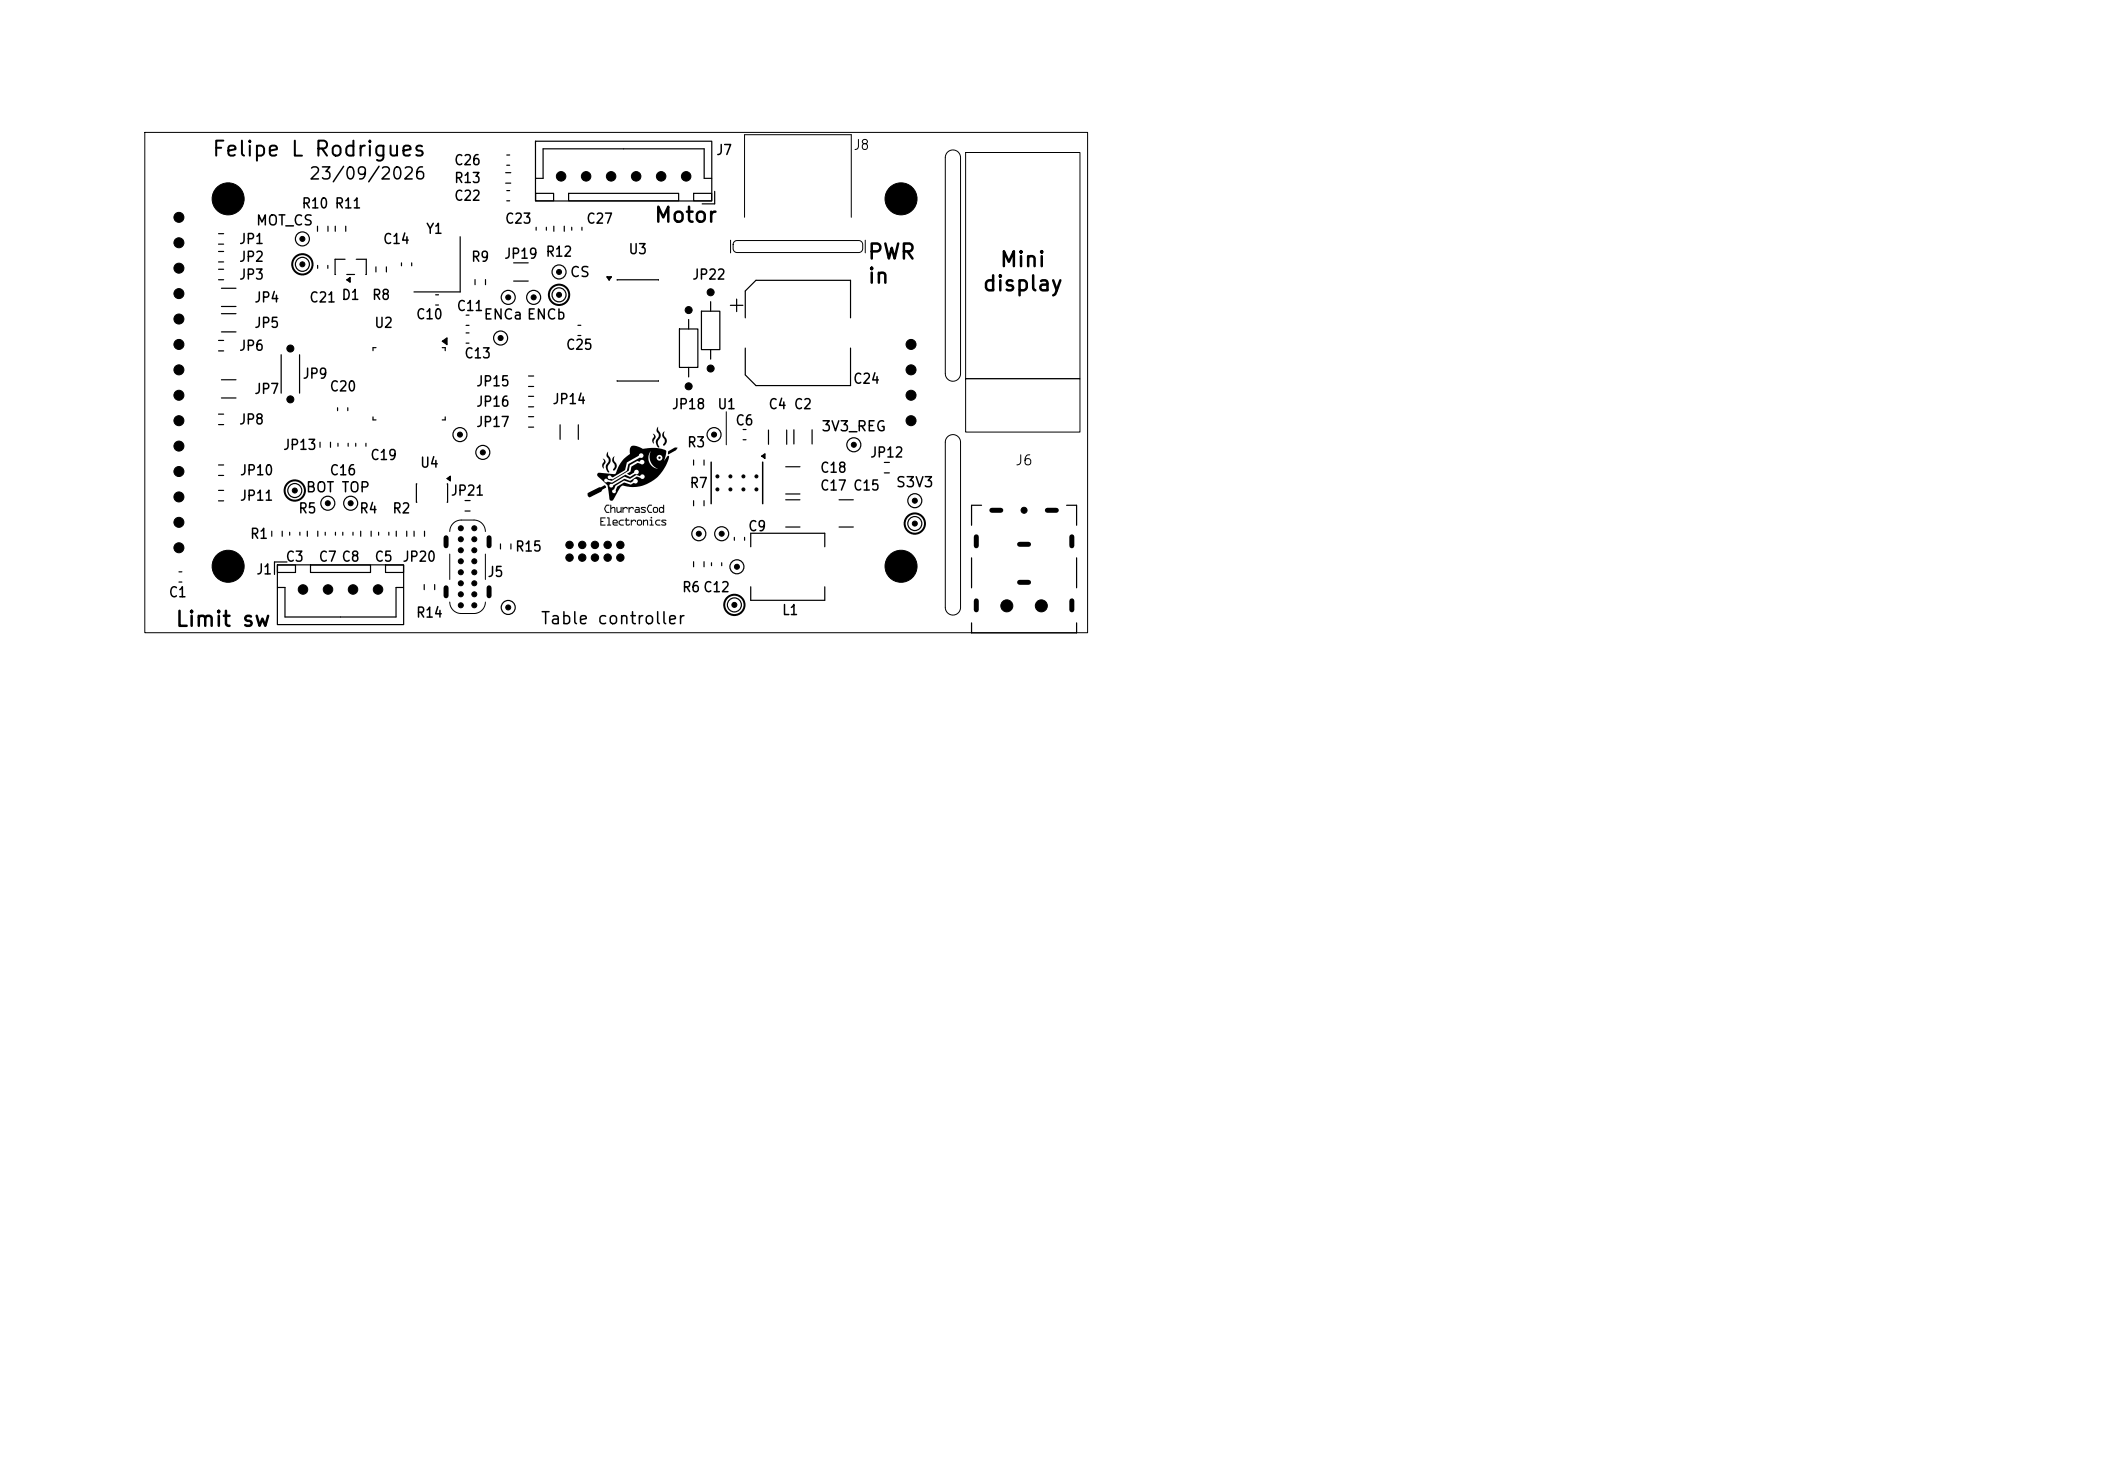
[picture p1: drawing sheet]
<svg xmlns="http://www.w3.org/2000/svg" width="210mm" height="148mm" viewBox="0 0 210 148" stroke-linecap="round" stroke-linejoin="round" font-family="sans-serif">
<defs><g id="words">
<g font-size="1.5">
<text x="21.1" y="16">Felipe L Rodrigues</text>
<text x="65.3" y="22.6">Motor</text>
<text x="86.6" y="26.3">PWR</text>
<text x="86.6" y="28.7">in</text>
<text x="98.1" y="29.5">display</text>
<text x="99.8" y="27.1">Mini</text>
<text x="17.4" y="63">Limit sw</text>
</g>
<g font-size="1.2">
<text x="30.8" y="18.2">23/09/2026</text>
<text x="54" y="62.7">Table controller</text>
</g>
<g font-size="1">
<text x="45.3" y="16.8">C26</text>
<text x="71.5" y="15.7">J7</text>
<text x="85.2" y="15.2">J8</text>
<text x="25.5" y="22.8">MOT_CS</text>
<text x="30.1" y="21.1">R10 R11</text>
<text x="42.5" y="23.6">Y1</text>
<text x="45.3" y="20.3">C22</text>
<text x="45.3" y="18.5">R13</text>
<text x="50.4" y="22.6">C23</text>
<text x="58.5" y="22.6">C27</text>
<text x="23.8" y="28.2">JP3</text>
<text x="23.8" y="24.6">JP1</text>
<text x="23.8" y="26.4">JP2</text>
<text x="38.2" y="24.6">C14</text>
<text x="47" y="26.4">R9</text>
<text x="50.3" y="26.1">JP19 R12</text>
<text x="56.9" y="27.9">CS</text>
<text x="62.8" y="25.6">U3</text>
<text x="69.1" y="28.2">JP22</text>
<text x="23.8" y="35.3">JP6</text>
<text x="25.4" y="30.5">JP4</text>
<text x="25.4" y="33">JP5</text>
<text x="30.9" y="30.5">C21</text>
<text x="34.1" y="30.2">D1</text>
<text x="37.1" y="30.2">R8</text>
<text x="37.4" y="33">U2</text>
<text x="41.5" y="32.2">C10</text>
<text x="45.6" y="31.3">C11</text>
<text x="48.3" y="32.2">ENCa ENCb</text>
<text x="56.5" y="35.2">C25</text>
<text x="25.4" y="39.6">JP7</text>
<text x="30.2" y="38.1">JP9</text>
<text x="32.9" y="39.4">C20</text>
<text x="46.4" y="36.1">C13</text>
<text x="47.5" y="40.9">JP16</text>
<text x="47.5" y="38.9">JP15</text>
<text x="55.2" y="40.6">JP14</text>
<text x="67.1" y="41.1">JP18</text>
<text x="71.7" y="41.1">U1</text>
<text x="76.8" y="41.1">C4 C2</text>
<text x="85.2" y="38.6">C24</text>
<text x="23.8" y="42.7">JP8</text>
<text x="23.9" y="47.7">JP10</text>
<text x="28.2" y="45.2">JP13</text>
<text x="32.9" y="47.7">C16</text>
<text x="37" y="46.2">C19</text>
<text x="41.9" y="47">U4</text>
<text x="47.5" y="42.9">JP17</text>
<text x="68.6" y="45">R3</text>
<text x="73.5" y="42.8">C6</text>
<text x="81.9" y="47.5">C18</text>
<text x="82" y="43.4">3V3_REG</text>
<text x="86.9" y="46">JP12</text>
<text x="101.4" y="46.8">J6</text>
<text x="23.9" y="50.3">JP11</text>
<text x="29.8" y="51.6">R5</text>
<text x="30.5" y="49.4">BOT TOP</text>
<text x="35.9" y="51.6">R4</text>
<text x="39.2" y="51.6">R2</text>
<text x="45" y="49.8">JP21</text>
<text x="68.9" y="49">R7</text>
<text x="74.7" y="53.3">C9</text>
<text x="81.9" y="49.3">C17 C15</text>
<text x="89.5" y="48.9">S3V3</text>
<text x="16.8" y="59.9">C1</text>
<text x="24.9" y="54.1">R1</text>
<text x="25.6" y="57.7">J1</text>
<text x="28.5" y="56.4">C3</text>
<text x="31.8" y="56.4">C7 C8</text>
<text x="37.4" y="56.4">C5</text>
<text x="40.2" y="56.4">JP20</text>
<text x="48.7" y="57.9">J5</text>
<text x="51.4" y="55.4">R15</text>
<text x="68.1" y="59.4">R6 C12</text>
<text x="41.5" y="62">R14</text>
<text x="78.1" y="61.7">L1</text>
</g>
</g></defs>
<g fill="#000">
<path d="M34.7 28l.3-.3v.5zM44.2 34.1l.5-.3v.6zM60.6 27.7h.5l-.2 .3zM44.7 47.8l.3-.2v.5zM60.2 45.8l.2 .1 .1 .2-.2 .5 .1 .2-.2-.2 .2-.5zM58.8 49.3l1.1-.6 .5-.2 .2 .1v.1l-.4 .2-.1 .2-1.2 .6-.1-.2zM60 51.7h.5v.1h-.4v.3h.2l-.2 .1v.2h.4v.1h-.5zM60.8 45.1v.4l.2 .5v.2l-.3 .4 .2 .5-.1 .1-.1-.2-.2-.3 .3-.6v-.2l-.2-.4zM60.6 50.5h.3h-.3l-.1 .3 .1 .3 .3 .1v.1l-.3-.1-.2-.3zM60.7 51.7h.2v.7h.2v.1h-.4l.1-.1v-.6h-.1zM61 50.4l.1 .1v.3l.2-.1h.2v.6l-.1-.1v-.4l-.3 .1v.3h-.1zM61.3 45.7l.1-.1v.4l.3 .5-.1 .3-.2 .2-.1-.1 .1-.2v-.2l-.2-.5z"/>
<path d="M61.3 52l.3-.1 .1 .1v.3h-.4l.1 .1h.3v.1h-.3l-.1-.1-.1-.2h.4v-.2h-.2l-.1 .2h-.1zM61.6 50.7h.1l.1 .5 .2-.2v-.3h.1v.5h-.1l-.1 .1-.2-.1zM62.2 50.7l.1 .1 .3-.1 .1 .1v.1l-.2-.1-.2 .1v.4zM61.9 52.1l.1-.2h.3v.1h-.2l-.2 .2 .1 .1 .3 .1v.1h-.3l-.1-.1zM62.6 51.8v.1l.3 .1h-.3l.1 .4h.3l-.1 .1h-.2l-.1-.1-.1-.4h-.1l.1-.1zM62.8 50.7l.1 .1 .3-.1 .1 .1v.1l-.2-.1-.2 .1v.4zM63.1 51.9l.1 .1 .3-.1 .1 .2-.1 .1-.2-.2-.1 .2-.1 .3zM59.8 47.3h1.7l.7-1.2 .8-.7v-.6l.2-.2h.4l.7 .3 1.3-.1 1 .2-.2 1 .4-.5 .1 .1-.1 .5-.6 1-.6 .7-.9 .5-.7 .3-.8 .1-1-.2-.2 .2-.7 1.3h-.3l-.1-.1-.1-.8h.4l.1 .2h.1l.1-.1 .1-.3a.74 .74 0 0 1 .6-.6l.2-.1 .7 .2 .3-.1h.2l.1-.3-.1-.1h-.1l-.5 .3-.6-.2-.9 .6-.1 .3-.2 .2h-.4l-.1-.6h.2l.1 .2h.1l.2-.2 1.1-.7 .6 .3 .7-.5 .6 .3 .1-.2v-.1l-.2-.2-.2 .2-.4-.1-.6 .4-.6-.3-1.2 .8h-.2l-.1 .1h-.2l-.5-.5h.2l.1 .2 .2-.1 .5 .1 1.3-.8 .5 .3 .5-.3h.2l.1-.3-.2-.2-.2 .1v.2l-.5 .3-.2-.2 .3-.2 .1-.5 .6-.3 .6 .1 .1-.2-.1-.2h-.2l-.2 .1h-.2l-.7 .4-.2 .5-1.6 1.1-.6-.3-.1 .1-.1 .1h-.2l-.4-.3h.9l.2 .2h.3l1.4-.8 .2-.7 1.1-.6h.9l.1 .3 .2 .4 .3 .2 .4 .2-.6-.5-.3-.7h.7l.1 .3h.3l.2-.1v-.3l-.3-.1-.2 .1-.1 .1h-.7l.1-.6-.2 .7h-.9l.3-.1 .1-.1v-.2l-.3-.1-.1 .2-1.2 .7-.2 .8-1.2 .7-.4-.2-.2 .2h-.9l-.1-.2zM63.6 50.7h.3v.6l-.4-.1-.1-.1 .3 .1 .1-.1v-.1h-.2l-.1 .1h-.1l.1-.2h.3v-.1h-.2zM63.7 52l.3-.1 .1 .1 .1 .4-.1 .1h-.3l-.1-.1v-.1l.2 .1 .2-.1v-.2l-.1-.1-.2 .1v.2h-.1zM64.1 50.7h.5l-.1 .1h-.3l.3 .2v.2h-.5l.1-.1h.3l-.3-.2zM64.3 51.9l.1 .1 .2-.1 .1 .1 .1 .5h-.1l-.1-.5-.2 .1v.4h-.1z"/>
<path d="M64.8 50.5h.4h-.3l-.1 .3 .1 .3 .2 .1v.1l-.3-.1-.1-.3zM64.9 51.9l.3 .1v.4h.1v.1h-.4l.2-.1v-.4h-.1zM65.3 43.4h.1l.1 .2-.2 .5 .1 .2-.2-.2 .2-.5zM65.3 50.7h.3h.1l.1 .4-.1 .1-.3 .1-.1-.1v-.1l.2 .1 .2-.1v-.3h-.1h-.2v.3h-.1zM65.8 42.6v.4l.2 .5v.2l-.3 .5 .2 .5h-.1l-.2-.2-.1-.3 .3-.6v-.2l-.2-.4zM65.5 52.1l.2-.2h.3v.1l-.4 .1v.2l.1 .1h.3v.1h-.3l-.2-.1zM65.9 50.7h.2h.2v-.2h.1v.7h-.1l-.3 .1-.1-.1v-.1l.2 .1 .2-.2v-.1l-.2-.1h-.1v.3h-.1zM66.3 43.2l.1-.1v.4l.3 .6-.1 .2-.2 .2-.1-.1 .2-.2-.1-.2-.2-.5zM66.1 52h.5v.1h-.4l.4 .2-.1 .2h-.4v-.1h.4l-.4-.2zM66.8 45.1l.7-.4h.2l-.1 .3-.8 .4zM76.1 45.6l.4-.3v.5z"/>
<circle cx="65.1" cy="51.7" r=".09"/>
<circle cx="65.9" cy="45.7" r=".12"/>
</g>
<g fill="none" stroke="#000" stroke-width=".2">
<circle cx="30.2" cy="26.4" r="1.02"/>
<circle cx="55.9" cy="29.5" r="1.02"/>
<circle cx="29.5" cy="49" r="1.02"/>
<circle cx="91.4" cy="52.3" r="1.02"/>
<circle cx="73.4" cy="60.5" r="1.02"/>
</g>
<g fill="none" stroke="#000" stroke-width=".1">
<path d="M14.5 13.2h94.2v50h-94.2zM94.7 15.2a.76 .76 0 0 1 .8-.2 .76 .76 0 0 1 .5 .7v21.6a.76 .76 0 0 1-.8 .8 .76 .76 0 0 1-.7-.8v-21.6zM96.5 15.2h11.4v22.6h-11.4zM73 24v1.3M73.4 24.2l.3-.2h12.1a.4 .4 0 0 1 .4 .4v.4a.4 .4 0 0 1-.4 .4h-12.1a.4 .4 0 0 1-.4-.4v-.4zM74.4 21.7v-8.2h10.7v8.2M86.5 24v1.3M96.5 37.8h11.4v5.4h-11.4zM45 53.1a1.14 1.14 0 0 1 1.1-1.1h1.3a1.14 1.14 0 0 1 1.1 1.1M45 55.4v2.5M48.5 55.4v2.5M72.6 41.1v3.4"/>
<path d="M94.7 43.7a.76 .76 0 0 1 .8-.2 .76 .76 0 0 1 .5 .7v16.5a.76 .76 0 0 1-.8 .8 .76 .76 0 0 1-.7-.8v-16.5zM45 60.2a1.14 1.14 0 0 0 1.1 1.1h1.3a1.15 1.15 0 0 0 1.1-1.1"/>
</g>
<g fill="none" stroke="#000" stroke-width=".12">
<path d="M50.5 17.3h.6M50.5 18.3h.6M50.7 19h.2M50.7 15.5h.2M50.7 16.5h.2M53.5 14.1h17.6v6h-17.6zM53.5 17.8h.8v-2.9h16.1v2.9h.7M53.5 19.3h1.8v.8h-1.8zM56.8 19.3h11v.8h-11zM69.3 19.3h1.8v.8h-1.8zM71.4 19.1v1.3h-1.2M21.8 26.9h.6"/>
<path d="M21.8 28h.6M21.8 34h.6M21.8 35.1h.6M21.8 23.4h.6M21.8 24.4h.6M21.8 25.1h.6M21.8 26.2h.6M22.1 38h1.5M22.1 39.8h1.5M22.1 28.8h1.5M22.1 30.6h1.5M22.1 31.3h1.5"/>
<path d="M22.1 33.2h1.5M28.1 35.5v3.8M29.9 35.5v3.8M31.7 22.6v.5M31.7 26.5v.3M32.8 26.5v.3M32.8 22.6v.5M33.5 22.6v.5M34.5 25.9h-1v1.5M34.6 22.6v.5M34.7 27.4h.7M34.7 28l.3-.3v.5z"/>
<path d="M35.6 25.9h1v1.5M37.6 26.7v.5M37.6 34.7h-.3v.3M38.6 26.7v.5M40.1 26.3v.3M41.1 26.3v.3M43.5 29.5h.3M43.5 30.5h.3M44.2 34.7h.3v.3M44.2 34.1l.5-.3v.6zM46 23.7v5.5h-4.6M46.6 31.5h.3"/>
<path d="M46.6 32.5h.3M46.6 33.3h.3M46.6 34.3h.3M47.5 27.9v.5M48.5 27.9v.5M50.7 20.1h.2M51.3 26.3h1.5M51.3 28.1h1.5M52.8 39.6h.5M52.8 37.6h.5M52.8 38.6h.5M53.6 22.7v.3"/>
<path d="M54.6 22.7v.3M55.4 22.6v.5M56.4 22.6v.5M57.1 22.7v.3M57.8 32.5h.3M57.8 33.5h.3M58.2 22.7v.3M60.6 27.7h.5l-.2 .3zM61.7 28h4.1M61.7 38.1h4.1M67.9 32.9h1.9v3.8h-1.9zM68.8 31.9v1"/>
<path d="M68.8 36.7v1M70.1 31.1h1.9v3.8h-1.9zM71 30.2v.9M71 34.9v1M73 30.5h1.3M73.6 29.9v1.2M74.5 31.8v-2.7l1.1-1.1h9.4v3.8M74.5 34.8v2.7l1.1 1h9.4v-3.7M17.9 57.1h.3M17.9 58.2h.3M21.8 46.5h.6M21.8 47.5h.6"/>
<path d="M21.8 41.4h.6M21.8 42.4h.6M21.8 49h.6M21.8 50.1h.6M27.2 53.1v.5M27.7 56.5h12.6v5.9h-12.6zM27.7 58.7h.8v3h11.1v-3h.7M27.7 56.5h1.8v.7h-1.8zM28.2 53.1v.5M28.7 56.2h-1.3v1.2M29 53.2v.3M30 53.2v.3"/>
<path d="M30.7 53.1v.5M31 56.5h6v.7h-6zM31.8 53.1v.5M32 44.2v.5M32.5 53.2v.3M33 44.2v.5M33.5 53.2v.3M33.7 40.7v.3M33.8 44.3v.3M34.3 53.2v.3M34.8 40.7v.3M34.8 44.3v.3"/>
<path d="M35.3 53.2v.3M35.6 44.3v.3M36.1 53.1v.5M36.6 44.3v.3M37.1 53.1v.5M37.3 41.7v.3h.3M37.8 53.2v.3M38.5 56.5h1.8v.7h-1.8zM38.9 53.2v.3M39.6 53.1v.5M40.7 53.1v.5M41.4 53.1v.5"/>
<path d="M41.7 48.4v1.8M42.4 58.4v.5M42.4 53.1v.5M43.4 58.4v.5M44.5 41.7v.3h-.3M44.7 48.4v1.8M44.7 47.8l.3-.2v.5zM46.5 50h.5M46.5 51.1h.5M50 54.4v.5M51.1 54.4v.5M52.8 41.6h.5"/>
<path d="M52.8 42.7h.5M52.8 40.7h.5M56 42.5v1.4M57.8 42.5v1.4M69.3 46v.5M69.3 50v.5M69.3 56.1v.5M70.4 46v.5M70.4 50v.5M70.4 56.1v.5M71.1 56.2v.3M72.1 56.2v.3"/>
<path d="M73.4 53.7v.3M74.3 42.9h.3M74.3 43.9h.3M74.4 53.7v.3M75 54.6v-1.3h7.4v1.3M75 58.6v1.4h7.4v-1.4M76.1 45.6l.4-.3v.5zM76.8 43v1.4M78.5 49.9h1.5M78.5 52.7h1.5M78.5 46.6h1.5M78.5 49.4h1.5"/>
<path d="M78.6 43v1.4M79.4 43v1.4M81.2 43v1.4M83.9 49.9h1.4M83.9 52.7h1.4M88.4 46.2h.5M88.4 47.3h.5M97.1 55.7v3M98.1 50.5h-1v2M106.6 50.5h1v2M107.6 55.7v3M97.1 62.2v1h10.5v-1"/>
<circle cx="30.2" cy="23.9" r=".7"/>
<circle cx="30.2" cy="26.4" r=".7"/>
<circle cx="50" cy="33.8" r=".7"/>
<circle cx="50.8" cy="29.7" r=".7"/>
<circle cx="53.3" cy="29.7" r=".7"/>
<circle cx="55.9" cy="29.5" r=".7"/>
<circle cx="55.9" cy="27.2" r=".7"/>
<circle cx="29.5" cy="49" r=".7"/>
<circle cx="32.8" cy="50.3" r=".7"/>
<circle cx="35.1" cy="50.3" r=".7"/>
<circle cx="46" cy="43.4" r=".7"/>
<circle cx="48.3" cy="45.2" r=".7"/>
<circle cx="69.8" cy="53.3" r=".7"/>
<circle cx="71.4" cy="43.4" r=".7"/>
<circle cx="72.1" cy="53.3" r=".7"/>
<circle cx="73.7" cy="56.6" r=".7"/>
<circle cx="85.3" cy="44.4" r=".7"/>
<circle cx="91.4" cy="52.3" r=".7"/>
<circle cx="91.4" cy="50" r=".7"/>
<circle cx="50.8" cy="60.7" r=".7"/>
<circle cx="73.4" cy="60.5" r=".7"/>
</g>
<path d="M71.1 46.2v4.1M76.2 46.2v4.1" fill="none" stroke="#000" stroke-width=".15"/>
<g fill="#000" stroke="#000" stroke-width=".1">
<circle cx="22.8" cy="19.9" r="1.6"/>
<circle cx="56.1" cy="17.6" r=".47"/>
<circle cx="58.6" cy="17.6" r=".47"/>
<circle cx="61.1" cy="17.6" r=".47"/>
<circle cx="63.6" cy="17.6" r=".47"/>
<circle cx="66.1" cy="17.6" r=".47"/>
<circle cx="68.6" cy="17.6" r=".47"/>
<circle cx="90.1" cy="19.9" r="1.6"/>
<circle cx="17.9" cy="34.4" r=".5"/>
<circle cx="17.9" cy="24.3" r=".5"/>
<circle cx="17.9" cy="37" r=".5"/>
<circle cx="17.9" cy="26.8" r=".5"/>
<circle cx="17.9" cy="31.9" r=".5"/>
<circle cx="17.9" cy="29.3" r=".5"/>
<circle cx="17.9" cy="21.7" r=".5"/>
<circle cx="17.9" cy="39.5" r=".5"/>
<circle cx="29" cy="34.8" r=".35"/>
<circle cx="29" cy="39.9" r=".35"/>
<circle cx="30.2" cy="23.9" r=".25"/>
<circle cx="30.2" cy="26.4" r=".25"/>
<circle cx="50" cy="33.8" r=".25"/>
<circle cx="50.8" cy="29.7" r=".25"/>
<circle cx="53.3" cy="29.7" r=".25"/>
<circle cx="55.9" cy="27.2" r=".25"/>
<circle cx="55.9" cy="29.5" r=".25"/>
<circle cx="68.8" cy="38.6" r=".35"/>
<circle cx="68.8" cy="31" r=".35"/>
<circle cx="71" cy="36.8" r=".35"/>
<circle cx="71" cy="29.2" r=".35"/>
<circle cx="91.1" cy="37" r=".5"/>
<circle cx="91.1" cy="34.4" r=".5"/>
<circle cx="91.1" cy="39.5" r=".5"/>
<circle cx="17.9" cy="42" r=".5"/>
<circle cx="17.9" cy="44.6" r=".5"/>
<circle cx="17.9" cy="47.1" r=".5"/>
<circle cx="17.9" cy="49.7" r=".5"/>
<circle cx="17.9" cy="54.7" r=".5"/>
<circle cx="17.9" cy="52.2" r=".5"/>
<circle cx="22.8" cy="56.6" r="1.6"/>
<circle cx="29.5" cy="49" r=".25"/>
<circle cx="30.3" cy="58.9" r=".47"/>
<circle cx="32.8" cy="50.3" r=".25"/>
<circle cx="32.8" cy="58.9" r=".47"/>
<circle cx="35.1" cy="50.3" r=".25"/>
<circle cx="35.3" cy="58.9" r=".47"/>
<circle cx="37.8" cy="58.9" r=".47"/>
<circle cx="46" cy="43.4" r=".25"/>
<circle cx="46.1" cy="55" r=".25"/>
<circle cx="46.1" cy="59.4" r=".25"/>
<circle cx="46.1" cy="58.3" r=".25"/>
<circle cx="46.1" cy="53.9" r=".25"/>
<circle cx="46.1" cy="57.2" r=".25"/>
<circle cx="46.1" cy="56.1" r=".25"/>
<circle cx="46.1" cy="52.8" r=".25"/>
<circle cx="47.4" cy="55" r=".25"/>
<circle cx="47.4" cy="59.4" r=".25"/>
<circle cx="47.4" cy="58.3" r=".25"/>
<circle cx="47.4" cy="53.9" r=".25"/>
<circle cx="47.4" cy="57.2" r=".25"/>
<circle cx="47.4" cy="52.8" r=".25"/>
<circle cx="47.4" cy="56.1" r=".25"/>
<circle cx="48.3" cy="45.2" r=".25"/>
<circle cx="56.9" cy="54.5" r=".37"/>
<circle cx="56.9" cy="55.7" r=".37"/>
<circle cx="58.2" cy="55.7" r=".37"/>
<circle cx="58.2" cy="54.5" r=".37"/>
<circle cx="59.5" cy="55.7" r=".37"/>
<circle cx="59.5" cy="54.5" r=".37"/>
<circle cx="60.7" cy="55.7" r=".37"/>
<circle cx="60.7" cy="54.5" r=".37"/>
<circle cx="62" cy="55.7" r=".37"/>
<circle cx="62" cy="54.5" r=".37"/>
<circle cx="69.8" cy="53.3" r=".25"/>
<circle cx="71.4" cy="43.4" r=".25"/>
<circle cx="71.7" cy="48.9" r=".15"/>
<circle cx="71.7" cy="47.6" r=".15"/>
<circle cx="72.1" cy="53.3" r=".25"/>
<circle cx="73" cy="48.9" r=".15"/>
<circle cx="73" cy="47.6" r=".15"/>
<circle cx="73.7" cy="56.6" r=".25"/>
<circle cx="74.3" cy="48.9" r=".15"/>
<circle cx="74.3" cy="47.6" r=".15"/>
<circle cx="75.6" cy="48.9" r=".15"/>
<circle cx="75.6" cy="47.6" r=".15"/>
<circle cx="85.3" cy="44.4" r=".25"/>
<circle cx="90.1" cy="56.6" r="1.6"/>
<circle cx="91.1" cy="42" r=".5"/>
<circle cx="91.4" cy="50" r=".25"/>
<circle cx="91.4" cy="52.3" r=".25"/>
<circle cx="102.4" cy="51" r=".3"/>
<circle cx="46.1" cy="60.5" r=".25"/>
<circle cx="47.4" cy="60.5" r=".25"/>
<circle cx="50.8" cy="60.7" r=".25"/>
<circle cx="73.4" cy="60.5" r=".25"/>
<circle cx="100.6" cy="60.5" r=".6"/>
<circle cx="104.1" cy="60.5" r=".6"/>
</g>
<path d="M44.6 53.7v.8M44.6 58.7v.8M48.9 53.7v.8M48.9 58.7v.8M97.6 53.6v.9M99.1 51h.9M101.9 54.4h.9M101.9 58.2h.9M104.7 51h.9M107.1 53.6v.9M97.6 60v.9M107.1 60v.9" fill="none" stroke="#000" stroke-width=".5"/>
<use href="#words"/>
</svg>
